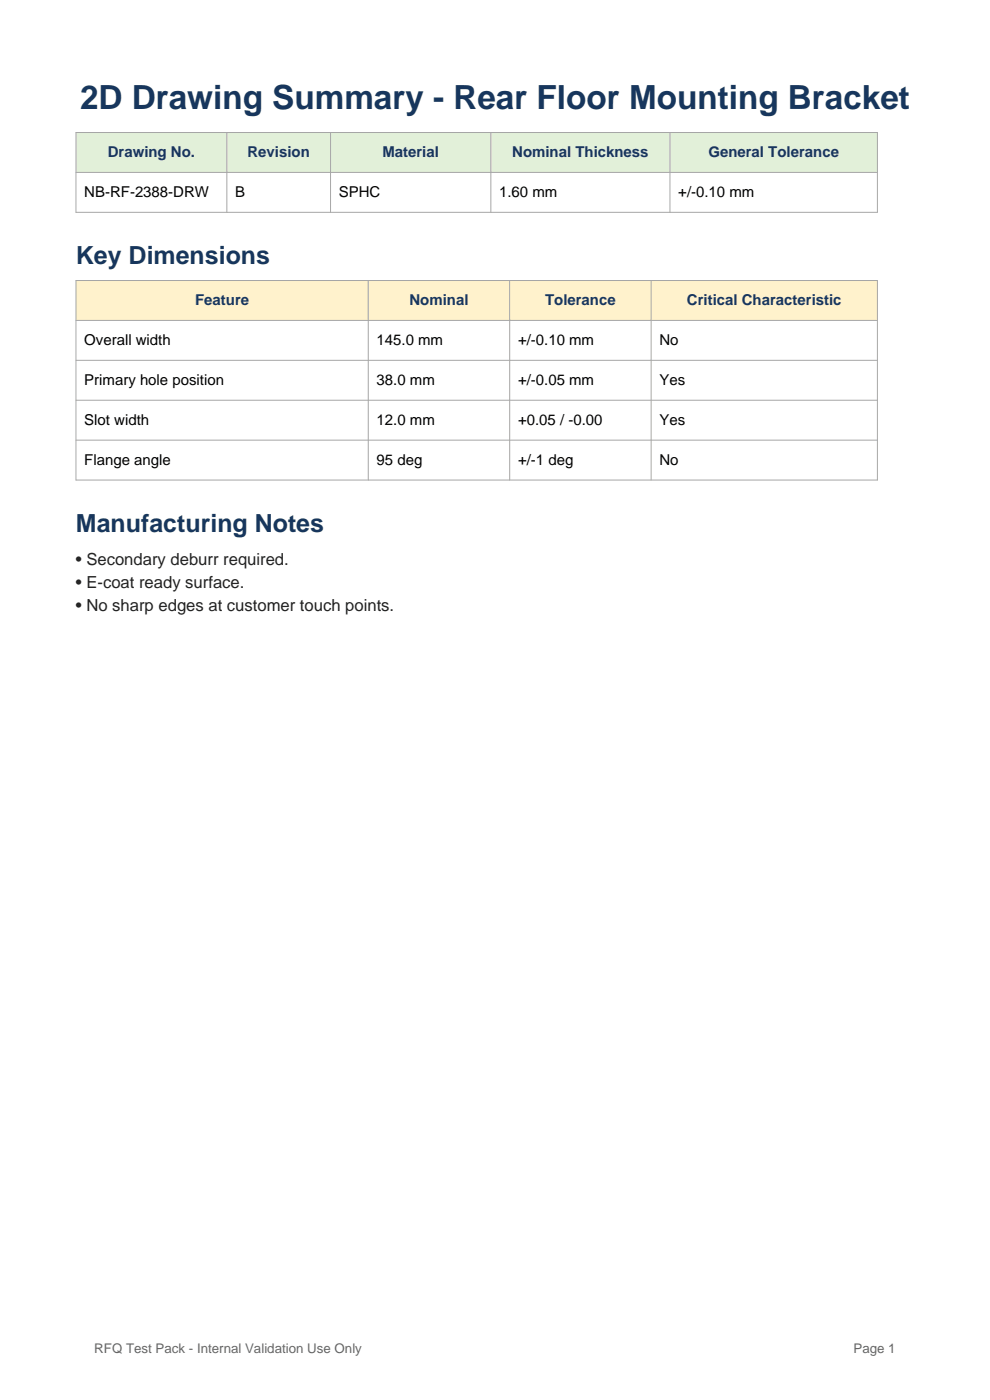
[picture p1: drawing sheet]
<svg xmlns="http://www.w3.org/2000/svg" width="210mm" height="297mm" viewBox="0 0 210 297" stroke-linecap="round" stroke-linejoin="round" font-family="sans-serif">
<defs><g id="words">
<text font-size="7.1" fill="#17365d" x="17" y="23.2">2D Drawing Summary - Rear Floor Mounting Bracket</text>
<g font-size="5.3" fill="#17365d">
<text x="16.1" y="56">Key Dimensions</text>
<text x="16.1" y="112.8">Manufacturing Notes</text>
</g>
<g font-size="3.5" fill="#222">
<text x="16.1" y="119.8">• Secondary deburr required.</text>
<text x="16.1" y="124.8">• E-coat ready surface.</text>
<text x="16.1" y="129.7">• No sharp edges at customer touch points.</text>
</g>
<g font-size="3.2" fill="#17365d">
<text x="22.9" y="33.4">Drawing No.</text>
<text x="52.5" y="33.4">Revision</text>
<text x="81.1" y="33.4">Material</text>
<text x="108.6" y="33.4">Nominal Thickness</text>
<text x="150.3" y="33.4">General Tolerance</text>
<text x="41.4" y="64.8">Feature</text>
<text x="86.9" y="64.8">Nominal</text>
<text x="115.6" y="64.8">Tolerance</text>
<text x="145.7" y="64.8">Critical Characteristic</text>
</g>
<g font-size="3.2">
<text x="17.9" y="41.9">NB-RF-2388-DRW</text>
<text x="49.9" y="41.9">B</text>
<text x="71.9" y="41.9">SPHC</text>
<text x="105.9" y="41.9">1.60 mm</text>
<text x="143.9" y="41.9">+/-0.10 mm</text>
<text x="17.9" y="73.3">Overall width</text>
<text x="79.9" y="73.3">145.0 mm</text>
<text x="109.9" y="73.3">+/-0.10 mm</text>
<text x="139.9" y="73.3">No</text>
<text x="17.9" y="81.7">Primary hole position</text>
<text x="79.9" y="81.7">38.0 mm</text>
<text x="109.9" y="81.7">+/-0.05 mm</text>
<text x="139.9" y="81.7">Yes</text>
<text x="17.9" y="90.2">Slot width</text>
<text x="79.9" y="90.2">12.0 mm</text>
<text x="109.9" y="90.2">+0.05 / -0.00</text>
<text x="139.9" y="90.2">Yes</text>
<text x="17.9" y="98.7">Flange angle</text>
<text x="79.9" y="98.7">95 deg</text>
<text x="109.9" y="98.7">+/-1 deg</text>
<text x="139.9" y="98.7">No</text>
</g>
<g font-size="2.8" fill="#666">
<text x="20" y="287">RFQ Test Pack - Internal Validation Use Only</text>
<text x="181.1" y="287">Page 1</text>
</g>
</g></defs>
<path d="M16.1 28.1h170v8.5h-170z" fill-rule="evenodd" fill="#e2f0d9"/>
<path d="M16.1 28.1h170v16.9h-170zM16.1 36.6h170M48.1 28.1v16.9M70.1 28.1v16.9M104.1 28.1v16.9M142.1 28.1v16.9" fill="none" stroke="#a6a6a6" stroke-width=".21"/>
<path d="M16.1 59.5h170v8.5h-170z" fill-rule="evenodd" fill="#fff2cc"/>
<path d="M16.1 59.5h170v42.3h-170zM78.1 59.5v42.3M108.1 59.5v42.3M138.1 59.5v42.3M16.1 68h170M16.1 76.4h170M16.1 84.9h170M16.1 93.4h170" fill="none" stroke="#a6a6a6" stroke-width=".21"/>
<use href="#words"/>
</svg>
